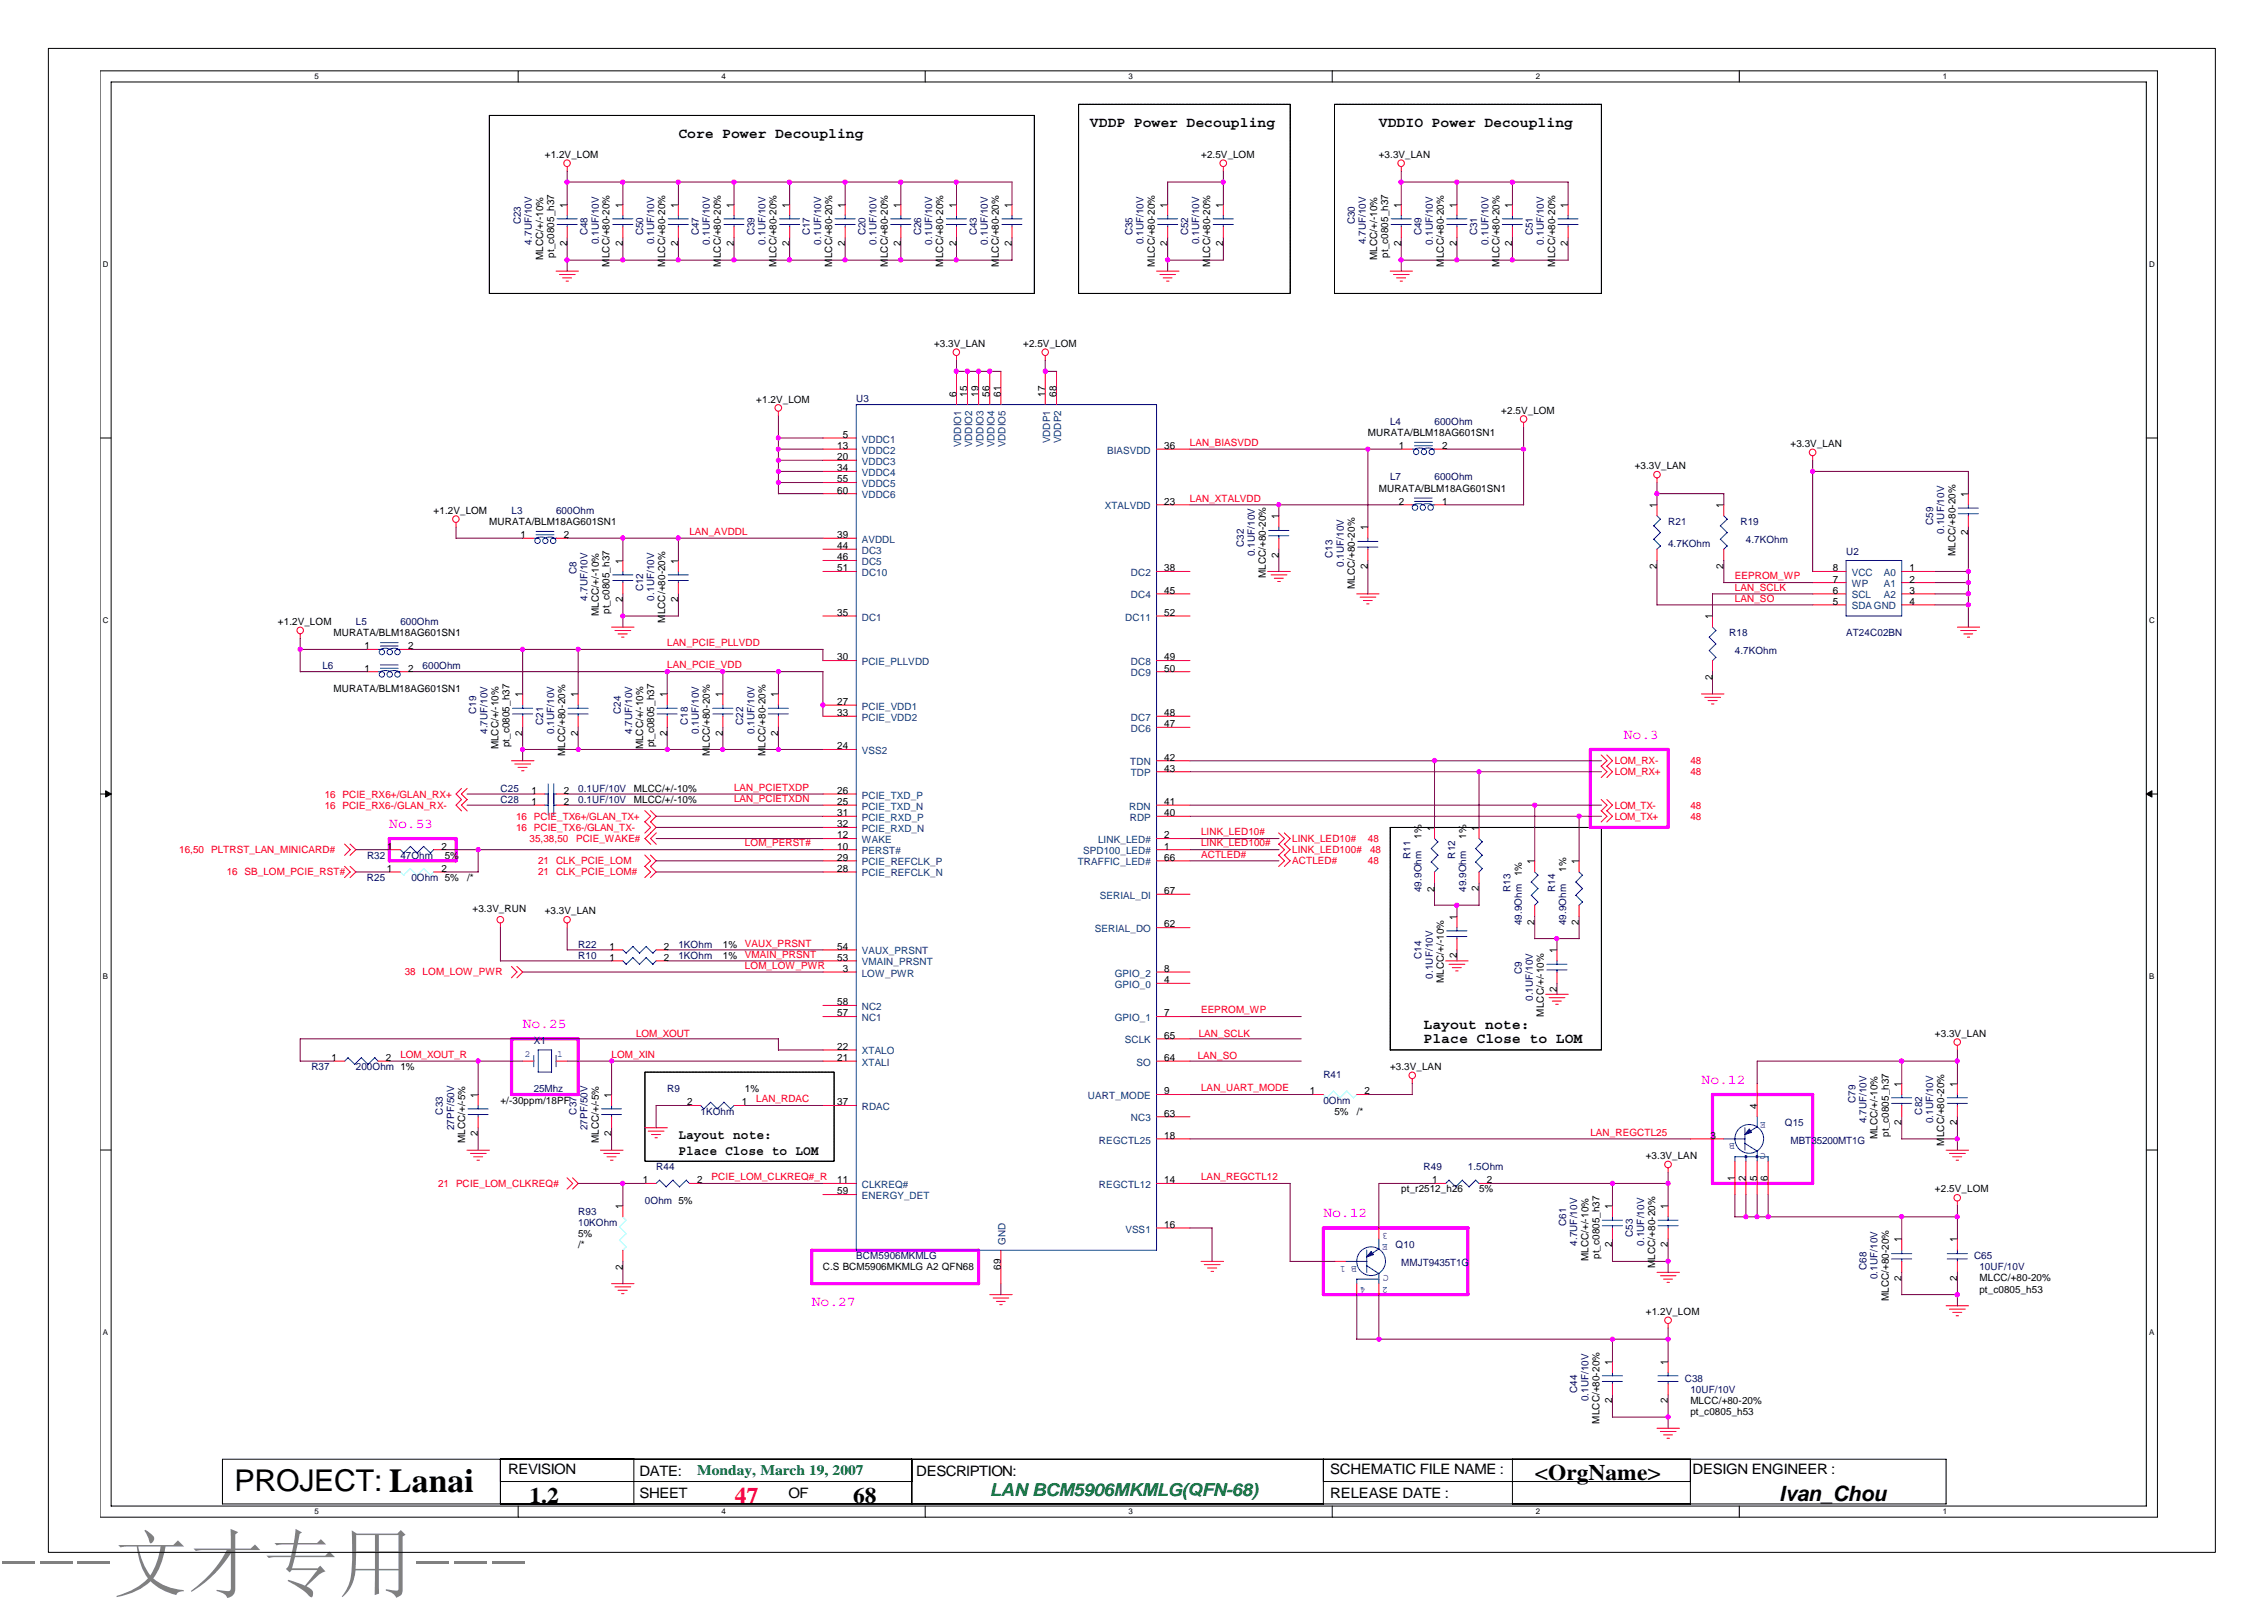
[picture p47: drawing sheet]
<svg xmlns="http://www.w3.org/2000/svg" width="297mm" height="210mm" viewBox="0 0 297 210" stroke-linecap="round" stroke-linejoin="round" font-family="sans-serif">
<defs><g id="words">
<text font-size="9.9" fill="#808080" x="0" y="208.6">---文才专用---</text>
<text font-size="3.9" x="30.8" y="195.5">PROJECT: Lanai</text>
<g font-size="2.9">
<text x="69.5" y="197.1">1.2</text>
<text x="111.9" y="197.1">68</text>
<text x="201.4" y="194.1">&lt;OrgName&gt;</text>
</g>
<text font-size="2.9" fill="#f00" x="96.4" y="197.1">47</text>
<text font-size="2.8" x="233.4" y="196.9">Ivan_Chou</text>
<text font-size="2.3" fill="#008000" x="129.9" y="196.2">LAN BCM5906MKMLG(QFN-68)</text>
<g font-size="1.9">
<text x="143" y="16.7">VDDP Power Decoupling</text>
<text x="180.9" y="16.7">VDDIO Power Decoupling</text>
<text x="89" y="18.2">Core Power Decoupling</text>
<text x="186.8" y="134.9">Layout note:</text>
<text x="186.8" y="136.8">Place Close to LOM</text>
<text x="66.7" y="193.4">REVISION</text>
<text x="83.9" y="196.4">SHEET</text>
<text x="83.9" y="193.5">DATE:</text>
<text x="103.4" y="196.4">OF</text>
<text x="120.2" y="193.5">DESCRIPTION:</text>
<text x="174.5" y="193.4">SCHEMATIC FILE NAME :</text>
<text x="174.5" y="196.4">RELEASE DATE :</text>
<text x="222.1" y="193.4">DESIGN ENGINEER :</text>
</g>
<g font-size="1.9" fill="#f0f">
<text x="213" y="96.9">No.3</text>
<text x="51.1" y="108.6">No.53</text>
<text x="68.6" y="134.9">No.25</text>
<text x="223.2" y="142.1">No.12</text>
<text x="173.6" y="159.7">No.12</text>
<text x="106.5" y="171.3">No.27</text>
</g>
<text font-size="1.9" fill="#008000" x="91.5" y="193.4">Monday, March 19, 2007</text>
<g font-size="1.8">
<text x="89" y="149.4">Layout note:</text>
<text x="89" y="151.5">Place Close to LOM</text>
</g>
<g font-size="1.3">
<text x="71.5" y="20.7">+1.2V_LOM</text>
<text x="157.6" y="20.7">+2.5V_LOM</text>
<text x="180.9" y="20.7">+3.3V_LAN</text>
<text x="74.4" y="27.2" transform="rotate(-90 74.4 27.2)">1</text>
<text x="81.7" y="27.2" transform="rotate(-90 81.7 27.2)">1</text>
<text x="89" y="27.2" transform="rotate(-90 89 27.2)">1</text>
<text x="96.3" y="27.2" transform="rotate(-90 96.3 27.2)">1</text>
<text x="103.6" y="27.2" transform="rotate(-90 103.6 27.2)">1</text>
<text x="110.9" y="27.2" transform="rotate(-90 110.9 27.2)">1</text>
<text x="118.2" y="27.2" transform="rotate(-90 118.2 27.2)">1</text>
<text x="125.5" y="27.2" transform="rotate(-90 125.5 27.2)">1</text>
<text x="132.8" y="27.2" transform="rotate(-90 132.8 27.2)">1</text>
<text x="153.2" y="27.2" transform="rotate(-90 153.2 27.2)">1</text>
<text x="160.5" y="27.2" transform="rotate(-90 160.5 27.2)">1</text>
<text x="183.8" y="27.2" transform="rotate(-90 183.8 27.2)">1</text>
<text x="191.1" y="27.2" transform="rotate(-90 191.1 27.2)">1</text>
<text x="198.4" y="27.2" transform="rotate(-90 198.4 27.2)">1</text>
<text x="205.7" y="27.2" transform="rotate(-90 205.7 27.2)">1</text>
<text x="71.2" y="34.1" transform="rotate(-90 71.2 34.1)">MLCC/+/-10%</text>
<text x="72.7" y="33.8" transform="rotate(-90 72.7 33.8)">pt_c0805_h37</text>
<text x="74.4" y="32.3" transform="rotate(-90 74.4 32.3)">2</text>
<text x="80" y="35" transform="rotate(-90 80 35)">MLCC/+80-20%</text>
<text x="81.7" y="32.3" transform="rotate(-90 81.7 32.3)">2</text>
<text x="87.3" y="35" transform="rotate(-90 87.3 35)">MLCC/+80-20%</text>
<text x="89" y="32.3" transform="rotate(-90 89 32.3)">2</text>
<text x="94.6" y="35" transform="rotate(-90 94.6 35)">MLCC/+80-20%</text>
<text x="96.3" y="32.3" transform="rotate(-90 96.3 32.3)">2</text>
<text x="101.9" y="35" transform="rotate(-90 101.9 35)">MLCC/+80-20%</text>
<text x="103.6" y="32.3" transform="rotate(-90 103.6 32.3)">2</text>
<text x="109.2" y="35" transform="rotate(-90 109.2 35)">MLCC/+80-20%</text>
<text x="110.9" y="32.3" transform="rotate(-90 110.9 32.3)">2</text>
<text x="116.5" y="35" transform="rotate(-90 116.5 35)">MLCC/+80-20%</text>
<text x="118.2" y="32.3" transform="rotate(-90 118.2 32.3)">2</text>
<text x="123.8" y="35" transform="rotate(-90 123.8 35)">MLCC/+80-20%</text>
<text x="125.5" y="32.3" transform="rotate(-90 125.5 32.3)">2</text>
<text x="131.1" y="35" transform="rotate(-90 131.1 35)">MLCC/+80-20%</text>
<text x="132.8" y="32.3" transform="rotate(-90 132.8 32.3)">2</text>
<text x="151.5" y="35" transform="rotate(-90 151.5 35)">MLCC/+80-20%</text>
<text x="153.2" y="32.3" transform="rotate(-90 153.2 32.3)">2</text>
<text x="158.8" y="35" transform="rotate(-90 158.8 35)">MLCC/+80-20%</text>
<text x="160.5" y="32.3" transform="rotate(-90 160.5 32.3)">2</text>
<text x="180.7" y="34.1" transform="rotate(-90 180.7 34.1)">MLCC/+/-10%</text>
<text x="182.1" y="33.8" transform="rotate(-90 182.1 33.8)">pt_c0805_h37</text>
<text x="183.8" y="32.3" transform="rotate(-90 183.8 32.3)">2</text>
<text x="189.4" y="35" transform="rotate(-90 189.4 35)">MLCC/+80-20%</text>
<text x="191.1" y="32.3" transform="rotate(-90 191.1 32.3)">2</text>
<text x="196.7" y="35" transform="rotate(-90 196.7 35)">MLCC/+80-20%</text>
<text x="198.4" y="32.3" transform="rotate(-90 198.4 32.3)">2</text>
<text x="204" y="35" transform="rotate(-90 204 35)">MLCC/+80-20%</text>
<text x="205.7" y="32.3" transform="rotate(-90 205.7 32.3)">2</text>
<text x="122.6" y="45.5">+3.3V_LAN</text>
<text x="134.2" y="45.5">+2.5V_LOM</text>
<text x="99.2" y="52.8">+1.2V_LOM</text>
<text x="125.5" y="52" transform="rotate(-90 125.5 52)">6</text>
<text x="126.9" y="52" transform="rotate(-90 126.9 52)">15</text>
<text x="128.4" y="52" transform="rotate(-90 128.4 52)">19</text>
<text x="129.8" y="52" transform="rotate(-90 129.8 52)">56</text>
<text x="131.3" y="52" transform="rotate(-90 131.3 52)">61</text>
<text x="137.1" y="52" transform="rotate(-90 137.1 52)">17</text>
<text x="138.6" y="52" transform="rotate(-90 138.6 52)">68</text>
<text x="109.9" y="58.9">13</text>
<text x="110.6" y="57.4">5</text>
<text x="152.8" y="58.9">36</text>
<text x="179.5" y="57.2">MURATA/BLM18AG601SN1</text>
<text x="183.5" y="58.9">1</text>
<text x="189.2" y="58.9">2</text>
<text x="197" y="54.3">+2.5V_LOM</text>
<text x="234.9" y="58.6">+3.3V_LAN</text>
<text x="109.9" y="60.3">20</text>
<text x="109.9" y="61.8">34</text>
<text x="109.9" y="63.3">55</text>
<text x="109.9" y="64.7">60</text>
<text x="180.9" y="64.5">MURATA/BLM18AG601SN1</text>
<text x="214.5" y="61.5">+3.3V_LAN</text>
<text x="258.2" y="65.2" transform="rotate(-90 258.2 65.2)">1</text>
<text x="56.9" y="67.4">+1.2V_LOM</text>
<text x="64.2" y="68.8">MURATA/BLM18AG601SN1</text>
<text x="68.3" y="70.6">1</text>
<text x="74" y="70.6">2</text>
<text x="109.9" y="70.6">39</text>
<text x="152.8" y="66.2">23</text>
<text x="167.8" y="68.1" transform="rotate(-90 167.8 68.1)">1</text>
<text x="179.4" y="69.6" transform="rotate(-90 179.4 69.6)">1</text>
<text x="183.5" y="66.2">2</text>
<text x="189.2" y="66.2">1</text>
<text x="217.4" y="66.6" transform="rotate(-90 217.4 66.6)">1</text>
<text x="226.1" y="66.6" transform="rotate(-90 226.1 66.6)">1</text>
<text x="258.2" y="70.2" transform="rotate(-90 258.2 70.2)">2</text>
<text x="81.7" y="73.9" transform="rotate(-90 81.7 73.9)">1</text>
<text x="89" y="73.9" transform="rotate(-90 89 73.9)">1</text>
<text x="109.9" y="72">44</text>
<text x="109.9" y="73.5">46</text>
<text x="109.9" y="74.9">51</text>
<text x="152.8" y="74.9">38</text>
<text x="152.8" y="77.9">45</text>
<text x="166.1" y="75.8" transform="rotate(-90 166.1 75.8)">MLCC/+80-20%</text>
<text x="167.8" y="73.1" transform="rotate(-90 167.8 73.1)">2</text>
<text x="177.8" y="77.3" transform="rotate(-90 177.8 77.3)">MLCC/+80-20%</text>
<text x="179.4" y="74.6" transform="rotate(-90 179.4 74.6)">2</text>
<text x="217.4" y="74.6" transform="rotate(-90 217.4 74.6)">2</text>
<text x="226.1" y="74.6" transform="rotate(-90 226.1 74.6)">2</text>
<text x="240.4" y="74.9">8</text>
<text x="240.4" y="76.4">7</text>
<text x="240.4" y="77.9">6</text>
<text x="250.5" y="74.9">1</text>
<text x="250.5" y="76.4">2</text>
<text x="250.5" y="77.9">3</text>
<text x="256.6" y="72.9" transform="rotate(-90 256.6 72.9)">MLCC/+80-20%</text>
<text x="36.5" y="82">+1.2V_LOM</text>
<text x="43.8" y="83.4">MURATA/BLM18AG601SN1</text>
<text x="78.5" y="80.8" transform="rotate(-90 78.5 80.8)">MLCC/+/-10%</text>
<text x="80" y="80.5" transform="rotate(-90 80 80.5)">pt_c0805_h37</text>
<text x="81.7" y="79" transform="rotate(-90 81.7 79)">2</text>
<text x="87.3" y="81.7" transform="rotate(-90 87.3 81.7)">MLCC/+80-20%</text>
<text x="89" y="79" transform="rotate(-90 89 79)">2</text>
<text x="109.9" y="80.8">35</text>
<text x="152.8" y="80.8">52</text>
<text x="224.7" y="81.2" transform="rotate(-90 224.7 81.2)">1</text>
<text x="240.4" y="79.3">5</text>
<text x="250.5" y="79.3">4</text>
<text x="47.8" y="88.1">1</text>
<text x="47.8" y="85.2">1</text>
<text x="53.5" y="88.1">2</text>
<text x="53.5" y="85.2">2</text>
<text x="109.9" y="86.6">30</text>
<text x="152.8" y="86.6">49</text>
<text x="152.8" y="88.1">50</text>
<text x="224.7" y="89.2" transform="rotate(-90 224.7 89.2)">2</text>
<text x="43.8" y="90.7">MURATA/BLM18AG601SN1</text>
<text x="68.6" y="91.5" transform="rotate(-90 68.6 91.5)">1</text>
<text x="75.8" y="91.5" transform="rotate(-90 75.8 91.5)">1</text>
<text x="87.5" y="91.5" transform="rotate(-90 87.5 91.5)">1</text>
<text x="94.8" y="91.5" transform="rotate(-90 94.8 91.5)">1</text>
<text x="102.1" y="91.5" transform="rotate(-90 102.1 91.5)">1</text>
<text x="109.9" y="92.5">27</text>
<text x="109.9" y="93.9">33</text>
<text x="152.8" y="95.4">47</text>
<text x="152.8" y="93.9">48</text>
<text x="65.4" y="98.3" transform="rotate(-90 65.4 98.3)">MLCC/+/-10%</text>
<text x="66.9" y="98" transform="rotate(-90 66.9 98)">pt_c0805_h37</text>
<text x="68.6" y="96.5" transform="rotate(-90 68.6 96.5)">2</text>
<text x="74.2" y="99.2" transform="rotate(-90 74.2 99.2)">MLCC/+80-20%</text>
<text x="75.8" y="96.5" transform="rotate(-90 75.8 96.5)">2</text>
<text x="84.4" y="98.3" transform="rotate(-90 84.4 98.3)">MLCC/+/-10%</text>
<text x="85.8" y="98" transform="rotate(-90 85.8 98)">pt_c0805_h37</text>
<text x="87.5" y="96.5" transform="rotate(-90 87.5 96.5)">2</text>
<text x="93.1" y="99.2" transform="rotate(-90 93.1 99.2)">MLCC/+80-20%</text>
<text x="94.8" y="96.5" transform="rotate(-90 94.8 96.5)">2</text>
<text x="100.4" y="99.2" transform="rotate(-90 100.4 99.2)">MLCC/+80-20%</text>
<text x="102.1" y="96.5" transform="rotate(-90 102.1 96.5)">2</text>
<text x="109.9" y="98.3">24</text>
<text x="152.8" y="99.8">42</text>
<text x="152.8" y="101.2">43</text>
<text x="69.7" y="104.1">1</text>
<text x="69.7" y="105.6">1</text>
<text x="74" y="104.1">2</text>
<text x="74" y="105.6">2</text>
<text x="83.2" y="103.9">MLCC/+/-10%</text>
<text x="83.2" y="105.3">MLCC/+/-10%</text>
<text x="109.9" y="105.6">25</text>
<text x="109.9" y="104.1">26</text>
<text x="109.9" y="107.1">31</text>
<text x="152.8" y="107.1">40</text>
<text x="152.8" y="105.6">41</text>
<text x="50.8" y="111.4">1</text>
<text x="57.9" y="111.4">2</text>
<text x="58.4" y="112.6">5%</text>
<text x="109.9" y="112.9">29</text>
<text x="109.9" y="108.5">32</text>
<text x="109.9" y="111.4">10</text>
<text x="109.9" y="110">12</text>
<text x="152.8" y="111.4">1</text>
<text x="152.8" y="110">2</text>
<text x="152.8" y="112.9">66</text>
<text x="186.5" y="110" transform="rotate(-90 186.5 110)">1%</text>
<text x="188.2" y="109" transform="rotate(-90 188.2 109)">1</text>
<text x="192.4" y="110" transform="rotate(-90 192.4 110)">1%</text>
<text x="194" y="109" transform="rotate(-90 194 109)">1</text>
<text x="201.3" y="113.3" transform="rotate(-90 201.3 113.3)">1</text>
<text x="207.2" y="113.3" transform="rotate(-90 207.2 113.3)">1</text>
<text x="50.8" y="114.4">1</text>
<text x="57.9" y="114.4">2</text>
<text x="61.3" y="115.6">/*</text>
<text x="62" y="119.6">+3.3V_RUN</text>
<text x="71.5" y="119.9">+3.3V_LAN</text>
<text x="109.9" y="114.3">28</text>
<text x="152.8" y="117.3">67</text>
<text x="188.2" y="116.9" transform="rotate(-90 188.2 116.9)">2</text>
<text x="194" y="116.9" transform="rotate(-90 194 116.9)">2</text>
<text x="199.7" y="115" transform="rotate(-90 199.7 115)">1%</text>
<text x="205.5" y="114.4" transform="rotate(-90 205.5 114.4)">1%</text>
<text x="80" y="124.6">1</text>
<text x="87.1" y="124.6">2</text>
<text x="94.8" y="124.3">1%</text>
<text x="94.8" y="125.8">1%</text>
<text x="109.9" y="124.6">54</text>
<text x="152.8" y="121.6">62</text>
<text x="191.1" y="125.7" transform="rotate(-90 191.1 125.7)">2</text>
<text x="191.1" y="120.6" transform="rotate(-90 191.1 120.6)">1</text>
<text x="201.3" y="121.3" transform="rotate(-90 201.3 121.3)">2</text>
<text x="204.3" y="125" transform="rotate(-90 204.3 125)">1</text>
<text x="207.2" y="121.3" transform="rotate(-90 207.2 121.3)">2</text>
<text x="80" y="126">1</text>
<text x="87.1" y="126">2</text>
<text x="109.9" y="126">53</text>
<text x="109.9" y="131.8">58</text>
<text x="110.6" y="127.5">3</text>
<text x="152.8" y="128.9">4</text>
<text x="152.8" y="127.5">8</text>
<text x="189.4" y="129" transform="rotate(-90 189.4 129)">MLCC/+/-10%</text>
<text x="204.3" y="130" transform="rotate(-90 204.3 130)">2</text>
<text x="109.9" y="137.7">22</text>
<text x="109.9" y="133.3">57</text>
<text x="152.8" y="133.3">7</text>
<text x="152.8" y="136.2">65</text>
<text x="202.6" y="133.3" transform="rotate(-90 202.6 133.3)">MLCC/+/-10%</text>
<text x="253.9" y="136">+3.3V_LAN</text>
<text x="43.5" y="139.2">1</text>
<text x="50.6" y="139.2">2</text>
<text x="62.7" y="144" transform="rotate(-90 62.7 144)">1</text>
<text x="80.2" y="144" transform="rotate(-90 80.2 144)">1</text>
<text x="97.7" y="143.3">1%</text>
<text x="109.9" y="139.1">21</text>
<text x="152.8" y="143.5">9</text>
<text x="152.8" y="139.2">64</text>
<text x="171.9" y="143.5">1</text>
<text x="179" y="143.5">2</text>
<text x="182.4" y="140.4">+3.3V_LAN</text>
<text x="249.5" y="142.5" transform="rotate(-90 249.5 142.5)">1</text>
<text x="256.8" y="142.5" transform="rotate(-90 256.8 142.5)">1</text>
<text x="61" y="150" transform="rotate(-90 61 150)">MLCC/+/-5%</text>
<text x="62.7" y="149" transform="rotate(-90 62.7 149)">2</text>
<text x="65.7" y="144.7">+/-30ppm/18PF</text>
<text x="78.5" y="150" transform="rotate(-90 78.5 150)">MLCC/+/-5%</text>
<text x="80.2" y="149" transform="rotate(-90 80.2 149)">2</text>
<text x="90.2" y="145">2</text>
<text x="97.3" y="145">1</text>
<text x="109.9" y="145">37</text>
<text x="152.8" y="149.4">18</text>
<text x="152.8" y="146.5">63</text>
<text x="175.1" y="146.2">5%</text>
<text x="178" y="146.2">/*</text>
<text x="224.4" y="149.4">3</text>
<text x="230.5" y="145.4" transform="rotate(-90 230.5 145.4)">4</text>
<text x="246.3" y="149.4" transform="rotate(-90 246.3 149.4)">MLCC/+/-10%</text>
<text x="247.8" y="149.1" transform="rotate(-90 247.8 149.1)">pt_c0805_h37</text>
<text x="249.5" y="147.6" transform="rotate(-90 249.5 147.6)">2</text>
<text x="256.8" y="147.6" transform="rotate(-90 256.8 147.6)">2</text>
<text x="84.3" y="155.2">1</text>
<text x="91.5" y="155.2">2</text>
<text x="109.9" y="155.2">11</text>
<text x="152.8" y="155.2">14</text>
<text x="187.9" y="155.2">1</text>
<text x="195.1" y="155.2">2</text>
<text x="215.9" y="152">+3.3V_LAN</text>
<text x="227.6" y="154.8" transform="rotate(-90 227.6 154.8)">1</text>
<text x="229.1" y="154.8" transform="rotate(-90 229.1 154.8)">2</text>
<text x="230.5" y="154.8" transform="rotate(-90 230.5 154.8)">5</text>
<text x="232" y="154.8" transform="rotate(-90 232 154.8)">6</text>
<text x="255.1" y="150.2" transform="rotate(-90 255.1 150.2)">MLCC/+80-20%</text>
<text x="81.7" y="158.6" transform="rotate(-90 81.7 158.6)">1</text>
<text x="109.9" y="156.7">59</text>
<text x="152.8" y="161">16</text>
<text x="183.9" y="156.4">pt_r2512_h26</text>
<text x="194.1" y="156.4">5%</text>
<text x="211.5" y="158.6" transform="rotate(-90 211.5 158.6)">1</text>
<text x="218.8" y="158.6" transform="rotate(-90 218.8 158.6)">1</text>
<text x="253.9" y="156.4">+2.5V_LOM</text>
<text x="75.9" y="162.2">5%</text>
<text x="75.9" y="163.7">/*</text>
<text x="81.7" y="166.5" transform="rotate(-90 81.7 166.5)">2</text>
<text x="108" y="166.6">C.S BCM5906MKMLG A2 QFN68</text>
<text x="131.3" y="166.5" transform="rotate(-90 131.3 166.5)">69</text>
<text x="208.4" y="165.4" transform="rotate(-90 208.4 165.4)">MLCC/+/-10%</text>
<text x="209.9" y="165.1" transform="rotate(-90 209.9 165.1)">pt_c0805_h37</text>
<text x="211.5" y="163.6" transform="rotate(-90 211.5 163.6)">2</text>
<text x="217.2" y="166.3" transform="rotate(-90 217.2 166.3)">MLCC/+80-20%</text>
<text x="218.8" y="163.6" transform="rotate(-90 218.8 163.6)">2</text>
<text x="249.5" y="168" transform="rotate(-90 249.5 168)">2</text>
<text x="249.5" y="162.9" transform="rotate(-90 249.5 162.9)">1</text>
<text x="256.8" y="168" transform="rotate(-90 256.8 168)">2</text>
<text x="256.8" y="162.9" transform="rotate(-90 256.8 162.9)">1</text>
<text x="215.9" y="172.5">+1.2V_LOM</text>
<text x="247.8" y="170.7" transform="rotate(-90 247.8 170.7)">MLCC/+80-20%</text>
<text x="259.7" y="169.5">pt_c0805_h53</text>
<text x="259.7" y="168.1">MLCC/+80-20%</text>
<text x="211.5" y="179" transform="rotate(-90 211.5 179)">1</text>
<text x="218.8" y="179" transform="rotate(-90 218.8 179)">1</text>
<text x="211.5" y="184" transform="rotate(-90 211.5 184)">2</text>
<text x="218.8" y="184" transform="rotate(-90 218.8 184)">2</text>
<text x="221.8" y="185.6">pt_c0805_h53</text>
<text x="221.8" y="184.1">MLCC/+80-20%</text>
<text x="209.9" y="186.7" transform="rotate(-90 209.9 186.7)">MLCC/+80-20%</text>
</g>
<g font-size="1.3" fill="#000080">
<text x="68.3" y="29.4" transform="rotate(-90 68.3 29.4)">C23</text>
<text x="177.8" y="29.4" transform="rotate(-90 177.8 29.4)">C30</text>
<text x="69.8" y="32.1" transform="rotate(-90 69.8 32.1)">4.7UF/10V</text>
<text x="77.1" y="30.9" transform="rotate(-90 77.1 30.9)">C48</text>
<text x="78.5" y="32.1" transform="rotate(-90 78.5 32.1)">0.1UF/10V</text>
<text x="84.4" y="30.9" transform="rotate(-90 84.4 30.9)">C50</text>
<text x="85.8" y="32.1" transform="rotate(-90 85.8 32.1)">0.1UF/10V</text>
<text x="91.7" y="30.9" transform="rotate(-90 91.7 30.9)">C47</text>
<text x="93.1" y="32.1" transform="rotate(-90 93.1 32.1)">0.1UF/10V</text>
<text x="99" y="30.9" transform="rotate(-90 99 30.9)">C39</text>
<text x="100.4" y="32.1" transform="rotate(-90 100.4 32.1)">0.1UF/10V</text>
<text x="106.3" y="30.9" transform="rotate(-90 106.3 30.9)">C17</text>
<text x="107.7" y="32.1" transform="rotate(-90 107.7 32.1)">0.1UF/10V</text>
<text x="113.6" y="30.9" transform="rotate(-90 113.6 30.9)">C20</text>
<text x="115" y="32.1" transform="rotate(-90 115 32.1)">0.1UF/10V</text>
<text x="120.9" y="30.9" transform="rotate(-90 120.9 30.9)">C26</text>
<text x="122.3" y="32.1" transform="rotate(-90 122.3 32.1)">0.1UF/10V</text>
<text x="128.1" y="30.9" transform="rotate(-90 128.1 30.9)">C43</text>
<text x="129.6" y="32.1" transform="rotate(-90 129.6 32.1)">0.1UF/10V</text>
<text x="148.6" y="30.9" transform="rotate(-90 148.6 30.9)">C35</text>
<text x="150" y="32.1" transform="rotate(-90 150 32.1)">0.1UF/10V</text>
<text x="155.9" y="30.9" transform="rotate(-90 155.9 30.9)">C52</text>
<text x="157.3" y="32.1" transform="rotate(-90 157.3 32.1)">0.1UF/10V</text>
<text x="179.2" y="32.1" transform="rotate(-90 179.2 32.1)">4.7UF/10V</text>
<text x="186.5" y="30.9" transform="rotate(-90 186.5 30.9)">C49</text>
<text x="188" y="32.1" transform="rotate(-90 188 32.1)">0.1UF/10V</text>
<text x="193.8" y="30.9" transform="rotate(-90 193.8 30.9)">C31</text>
<text x="195.3" y="32.1" transform="rotate(-90 195.3 32.1)">0.1UF/10V</text>
<text x="201.1" y="30.9" transform="rotate(-90 201.1 30.9)">C51</text>
<text x="202.6" y="32.1" transform="rotate(-90 202.6 32.1)">0.1UF/10V</text>
<text x="112.3" y="52.8">U3</text>
<text x="182.4" y="55.7">L4</text>
<text x="188.2" y="55.7">600Ohm</text>
<text x="182.4" y="63">L7</text>
<text x="188.2" y="63">600Ohm</text>
<text x="67.1" y="67.4">L3</text>
<text x="73" y="67.4">600Ohm</text>
<text x="163.2" y="71.8" transform="rotate(-90 163.2 71.8)">C32</text>
<text x="218.9" y="68.8">R21</text>
<text x="218.9" y="71.8">4.7KOhm</text>
<text x="228.3" y="68.8">R19</text>
<text x="229.1" y="71.2">4.7KOhm</text>
<text x="253.6" y="68.8" transform="rotate(-90 253.6 68.8)">C59</text>
<text x="255.1" y="70" transform="rotate(-90 255.1 70)">0.1UF/10V</text>
<text x="75.6" y="75.3" transform="rotate(-90 75.6 75.3)">C8</text>
<text x="84.4" y="77.6" transform="rotate(-90 84.4 77.6)">C12</text>
<text x="164.6" y="72.9" transform="rotate(-90 164.6 72.9)">0.1UF/10V</text>
<text x="174.8" y="73.2" transform="rotate(-90 174.8 73.2)">C13</text>
<text x="176.3" y="74.4" transform="rotate(-90 176.3 74.4)">0.1UF/10V</text>
<text x="242.2" y="72.8">U2</text>
<text x="46.7" y="82">L5</text>
<text x="52.5" y="82">600Ohm</text>
<text x="77.1" y="78.8" transform="rotate(-90 77.1 78.8)">4.7UF/10V</text>
<text x="85.8" y="78.8" transform="rotate(-90 85.8 78.8)">0.1UF/10V</text>
<text x="226.9" y="83.4">R18</text>
<text x="242.2" y="83.4">AT24C02BN</text>
<text x="42.3" y="87.8">L6</text>
<text x="55.5" y="87.8">600Ohm</text>
<text x="227.6" y="85.8">4.7KOhm</text>
<text x="62.5" y="93.6" transform="rotate(-90 62.5 93.6)">C19</text>
<text x="71.2" y="95.1" transform="rotate(-90 71.2 95.1)">C21</text>
<text x="81.5" y="93.6" transform="rotate(-90 81.5 93.6)">C24</text>
<text x="90.2" y="95.1" transform="rotate(-90 90.2 95.1)">C18</text>
<text x="97.5" y="95.1" transform="rotate(-90 97.5 95.1)">C22</text>
<text x="64" y="96.3" transform="rotate(-90 64 96.3)">4.7UF/10V</text>
<text x="72.7" y="96.3" transform="rotate(-90 72.7 96.3)">0.1UF/10V</text>
<text x="82.9" y="96.3" transform="rotate(-90 82.9 96.3)">4.7UF/10V</text>
<text x="91.7" y="96.3" transform="rotate(-90 91.7 96.3)">0.1UF/10V</text>
<text x="99" y="96.3" transform="rotate(-90 99 96.3)">0.1UF/10V</text>
<text x="65.7" y="103.9">C25</text>
<text x="65.7" y="105.3">C28</text>
<text x="75.9" y="103.9">0.1UF/10V</text>
<text x="75.9" y="105.3">0.1UF/10V</text>
<text x="48.2" y="112.6">R32</text>
<text x="52.5" y="112.6">47Ohm</text>
<text x="185.1" y="112.6" transform="rotate(-90 185.1 112.6)">R11</text>
<text x="190.9" y="112.6" transform="rotate(-90 190.9 112.6)">R12</text>
<text x="48.2" y="115.6">R25</text>
<text x="54" y="115.6">0Ohm 5%</text>
<text x="186.5" y="117" transform="rotate(-90 186.5 117)">49.9Ohm</text>
<text x="192.4" y="117" transform="rotate(-90 192.4 117)">49.9Ohm</text>
<text x="198.2" y="117" transform="rotate(-90 198.2 117)">R13</text>
<text x="204" y="117" transform="rotate(-90 204 117)">R14</text>
<text x="75.9" y="124.3">R22</text>
<text x="75.9" y="125.8">R10</text>
<text x="89" y="125.8">1KOhm</text>
<text x="89" y="124.3">1KOhm</text>
<text x="186.5" y="125.7" transform="rotate(-90 186.5 125.7)">C14</text>
<text x="199.7" y="121.3" transform="rotate(-90 199.7 121.3)">49.9Ohm</text>
<text x="205.5" y="121.3" transform="rotate(-90 205.5 121.3)">49.9Ohm</text>
<text x="188" y="128.4" transform="rotate(-90 188 128.4)">0.1UF/10V</text>
<text x="199.7" y="127.8" transform="rotate(-90 199.7 127.8)">C9</text>
<text x="201.1" y="131.3" transform="rotate(-90 201.1 131.3)">0.1UF/10V</text>
<text x="70" y="137">X1</text>
<text x="40.8" y="140.4">R37</text>
<text x="46.7" y="140.4">200Ohm 1%</text>
<text x="70" y="143.3">25Mhz</text>
<text x="87.5" y="143.3">R9</text>
<text x="173.6" y="141.4">R41</text>
<text x="58.1" y="146.2" transform="rotate(-90 58.1 146.2)">C33</text>
<text x="59.6" y="148.2" transform="rotate(-90 59.6 148.2)">27PF/50V</text>
<text x="75.6" y="146.2" transform="rotate(-90 75.6 146.2)">C37</text>
<text x="77.1" y="148.2" transform="rotate(-90 77.1 148.2)">27PF/50V</text>
<text x="91.9" y="146.2">1KOhm</text>
<text x="173.6" y="144.7">0Ohm</text>
<text x="234.2" y="147.6">Q15</text>
<text x="234.9" y="150">MBT35200MT1G</text>
<text x="243.4" y="144.7" transform="rotate(-90 243.4 144.7)">C79</text>
<text x="244.9" y="147.3" transform="rotate(-90 244.9 147.3)">4.7UF/10V</text>
<text x="252.2" y="146.2" transform="rotate(-90 252.2 146.2)">C82</text>
<text x="253.6" y="147.3" transform="rotate(-90 253.6 147.3)">0.1UF/10V</text>
<text x="86.1" y="153.5">R44</text>
<text x="186.8" y="153.5">R49</text>
<text x="192.6" y="153.5">1.5Ohm</text>
<text x="75.9" y="159.3">R93</text>
<text x="75.9" y="160.8">10KOhm</text>
<text x="84.6" y="157.9">0Ohm 5%</text>
<text x="205.5" y="160.8" transform="rotate(-90 205.5 160.8)">C61</text>
<text x="112.3" y="165.1">BCM5906MKMLG</text>
<text x="183.1" y="163.7">Q10</text>
<text x="183.9" y="166">MMJT9435T1G</text>
<text x="206.9" y="163.4" transform="rotate(-90 206.9 163.4)">4.7UF/10V</text>
<text x="214.2" y="162.2" transform="rotate(-90 214.2 162.2)">C53</text>
<text x="215.7" y="163.4" transform="rotate(-90 215.7 163.4)">0.1UF/10V</text>
<text x="244.9" y="166.6" transform="rotate(-90 244.9 166.6)">C68</text>
<text x="246.3" y="167.8" transform="rotate(-90 246.3 167.8)">0.1UF/10V</text>
<text x="259" y="165.1">C65</text>
<text x="259.7" y="166.6">10UF/10V</text>
<text x="206.9" y="182.6" transform="rotate(-90 206.9 182.6)">C44</text>
<text x="208.4" y="183.8" transform="rotate(-90 208.4 183.8)">0.1UF/10V</text>
<text x="221" y="181.2">C38</text>
<text x="221.8" y="182.6">10UF/10V</text>
</g>
<g font-size="1.3" fill="#004080">
<text x="113.1" y="58">VDDC1</text>
<text x="113.1" y="59.5">VDDC2</text>
<text x="126.1" y="58.7" transform="rotate(-90 126.1 58.7)">VDDIO1</text>
<text x="127.5" y="58.7" transform="rotate(-90 127.5 58.7)">VDDIO2</text>
<text x="129" y="58.7" transform="rotate(-90 129 58.7)">VDDIO3</text>
<text x="130.5" y="58.7" transform="rotate(-90 130.5 58.7)">VDDIO4</text>
<text x="131.9" y="58.7" transform="rotate(-90 131.9 58.7)">VDDIO5</text>
<text x="137.8" y="58.2" transform="rotate(-90 137.8 58.2)">VDDP1</text>
<text x="139.2" y="58.2" transform="rotate(-90 139.2 58.2)">VDDP2</text>
<text x="145.3" y="59.5">BIASVDD</text>
<text x="113.1" y="61">VDDC3</text>
<text x="113.1" y="62.4">VDDC4</text>
<text x="113.1" y="63.9">VDDC5</text>
<text x="113.1" y="65.3">VDDC6</text>
<text x="113.1" y="71.2">AVDDL</text>
<text x="144.9" y="66.8">XTALVDD</text>
<text x="113.1" y="72.6">DC3</text>
<text x="113.1" y="74.1">DC5</text>
<text x="113.1" y="75.5">DC10</text>
<text x="148.4" y="75.5">DC2</text>
<text x="242.9" y="75.5">VCC</text>
<text x="242.9" y="77">WP</text>
<text x="247.2" y="75.5">A0</text>
<text x="247.2" y="77">A1</text>
<text x="113.1" y="81.4">DC1</text>
<text x="147.6" y="81.4">DC11</text>
<text x="148.4" y="78.5">DC4</text>
<text x="242.9" y="78.5">SCL</text>
<text x="242.9" y="79.9">SDA GND</text>
<text x="247.2" y="78.5">A2</text>
<text x="113.1" y="87.2">PCIE_PLLVDD</text>
<text x="148.4" y="87.2">DC8</text>
<text x="148.4" y="88.7">DC9</text>
<text x="113.1" y="93.1">PCIE_VDD1</text>
<text x="113.1" y="94.5">PCIE_VDD2</text>
<text x="148.4" y="96">DC6</text>
<text x="148.4" y="94.5">DC7</text>
<text x="113.1" y="98.9">VSS2</text>
<text x="148.3" y="100.4">TDN</text>
<text x="148.4" y="101.8">TDP</text>
<text x="113.1" y="106.2">PCIE_TXD_N</text>
<text x="113.1" y="104.7">PCIE_TXD_P</text>
<text x="113.1" y="107.7">PCIE_RXD_P</text>
<text x="148.2" y="106.2">RDN</text>
<text x="148.2" y="107.7">RDP</text>
<text x="113.1" y="113.5">PCIE_REFCLK_P</text>
<text x="113.1" y="109.1">PCIE_RXD_N</text>
<text x="113.1" y="112">PERST#</text>
<text x="113.1" y="110.6">WAKE</text>
<text x="141.4" y="113.5">TRAFFIC_LED#</text>
<text x="142.1" y="112">SPD100_LED#</text>
<text x="144.1" y="110.6">LINK_LED#</text>
<text x="113.1" y="115">PCIE_REFCLK_N</text>
<text x="144.3" y="117.9">SERIAL_DI</text>
<text x="113.1" y="125.2">VAUX_PRSNT</text>
<text x="143.7" y="122.3">SERIAL_DO</text>
<text x="113.1" y="128.1">LOW_PWR</text>
<text x="113.1" y="126.6">VMAIN_PRSNT</text>
<text x="146.3" y="129.6">GPIO_0</text>
<text x="146.3" y="128.1">GPIO_2</text>
<text x="113.1" y="133.9">NC1</text>
<text x="113.1" y="132.5">NC2</text>
<text x="146.3" y="133.9">GPIO_1</text>
<text x="147.6" y="136.8">SCLK</text>
<text x="113.1" y="139.8">XTALI</text>
<text x="113.1" y="138.3">XTALO</text>
<text x="149.1" y="139.8">SO</text>
<text x="113.1" y="145.6">RDAC</text>
<text x="142.7" y="144.1">UART_MODE</text>
<text x="144.2" y="150">REGCTL25</text>
<text x="148.4" y="147.1">NC3</text>
<text x="113.1" y="155.8">CLKREQ#</text>
<text x="144.2" y="155.8">REGCTL12</text>
<text x="113.1" y="157.3">ENERGY_DET</text>
<text x="147.7" y="161.6">VSS1</text>
<text x="131.9" y="163.2" transform="rotate(-90 131.9 163.2)">GND</text>
</g>
<g font-size="1.3" fill="#f00">
<text x="156.1" y="58.5">LAN_BIASVDD</text>
<text x="156.1" y="65.8">LAN_XTALVDD</text>
<text x="90.5" y="70.1">LAN_AVDDL</text>
<text x="227.6" y="76">EEPROM_WP</text>
<text x="227.6" y="77.4">LAN_SCLK</text>
<text x="227.6" y="78.9">LAN_SO</text>
<text x="87.5" y="87.7">LAN_PCIE_VDD</text>
<text x="87.5" y="84.7">LAN_PCIE_PLLVDD</text>
<text x="211.9" y="100.2">LOM_RX-</text>
<text x="211.9" y="101.7">LOM_RX+</text>
<text x="221.8" y="100.2">48</text>
<text x="221.8" y="101.7">48</text>
<text x="42.6" y="104.6">16 PCIE_RX6+/GLAN_RX+</text>
<text x="42.6" y="106">16 PCIE_RX6-/GLAN_RX-</text>
<text x="67.7" y="107.5">16 PCIE_TX6+/GLAN_TX+</text>
<text x="96.3" y="105.2">LAN_PCIETXDN</text>
<text x="96.3" y="103.7">LAN_PCIETXDP</text>
<text x="211.9" y="107.5">LOM_TX+</text>
<text x="211.9" y="106">LOM_TX-</text>
<text x="221.8" y="107.5">48</text>
<text x="221.8" y="106">48</text>
<text x="23.5" y="111.9">16,50</text>
<text x="27.7" y="111.9">PLTRST_LAN_MINICARD#</text>
<text x="67.7" y="109">16 PCIE_TX6-/GLAN_TX-</text>
<text x="69.5" y="110.4">35,38,50</text>
<text x="70.6" y="113.4">21 CLK_PCIE_LOM</text>
<text x="75.6" y="110.4">PCIE_WAKE#</text>
<text x="97.7" y="111">LOM_PERST#</text>
<text x="157.6" y="109.6">LINK_LED10#</text>
<text x="157.6" y="111">LINK_LED100#</text>
<text x="157.6" y="112.5">ACTLED#</text>
<text x="169.5" y="110.4">LINK_LED10#</text>
<text x="169.5" y="113.4">ACTLED#</text>
<text x="169.5" y="111.9">LINK_LED100#</text>
<text x="179.5" y="110.4">48</text>
<text x="179.5" y="113.4">48</text>
<text x="179.8" y="111.9">48</text>
<text x="29.8" y="114.8">16 SB_LOM_PCIE_RST#</text>
<text x="70.6" y="114.8">21 CLK_PCIE_LOM#</text>
<text x="97.7" y="124.1">VAUX_PRSNT</text>
<text x="97.7" y="125.6">VMAIN_PRSNT</text>
<text x="53.1" y="127.9">38 LOM_LOW_PWR</text>
<text x="97.7" y="127.1">LOM_LOW_PWR</text>
<text x="83.5" y="136">LOM_XOUT</text>
<text x="157.3" y="136">LAN_SCLK</text>
<text x="157.6" y="132.9">EEPROM_WP</text>
<text x="52.5" y="138.7">LOM_XOUT_R</text>
<text x="80.2" y="138.7">LOM_XIN</text>
<text x="157.1" y="138.9">LAN_SO</text>
<text x="157.6" y="143.1">LAN_UART_MODE</text>
<text x="99.2" y="144.6">LAN_RDAC</text>
<text x="208.7" y="149">LAN_REGCTL25</text>
<text x="57.5" y="155.7">21 PCIE_LOM_CLKREQ#</text>
<text x="93.4" y="154.8">PCIE_LOM_CLKREQ#_R</text>
<text x="157.6" y="154.8">LAN_REGCTL12</text>
</g>
<g font-size="1.3" fill="#00f">
<text x="68.9" y="138.6">2</text>
<text x="73.1" y="138.6">1</text>
<text x="227.6" y="149.9" transform="rotate(180 227.6 149.9)">B</text>
<text x="231.7" y="147.1" transform="rotate(180 231.7 147.1)">E</text>
<text x="231.7" y="151.2" transform="rotate(180 231.7 151.2)">C</text>
<text x="182.1" y="161.7" transform="rotate(180 182.1 161.7)">3</text>
<text x="178" y="166.1" transform="rotate(180 178 166.1)">B 1</text>
<text x="182.1" y="163.2" transform="rotate(180 182.1 163.2)">E</text>
<text x="182.2" y="167.3" transform="rotate(180 182.2 167.3)">C</text>
<text x="179.2" y="168.8" transform="rotate(180 179.2 168.8)">4</text>
<text x="182.1" y="168.8" transform="rotate(180 182.1 168.8)">2</text>
</g>
<g font-size="1">
<text x="41.3" y="10.4">5</text>
<text x="94.7" y="10.4">4</text>
<text x="148.1" y="10.4">3</text>
<text x="201.5" y="10.4">2</text>
<text x="254.9" y="10.4">1</text>
<text x="13.5" y="35">D</text>
<text x="282" y="35">D</text>
<text x="13.5" y="81.7">C</text>
<text x="282" y="81.7">C</text>
<text x="13.5" y="128.4">B</text>
<text x="282" y="128.4">B</text>
<text x="13.5" y="175.1">A</text>
<text x="282" y="175.1">A</text>
<text x="41.3" y="198.6">5</text>
<text x="94.7" y="198.6">4</text>
<text x="148.1" y="198.6">3</text>
<text x="201.5" y="198.6">2</text>
<text x="254.9" y="198.6">1</text>
</g>
</g></defs>
<g fill="none" stroke="#000" stroke-width=".13">
<path d="M6.3 6.3h284.4v197.3h-284.4zM13.1 9.3h270v189.7h-270zM14.6 10.8h267v186.7h-267zM64.2 15.1h71.5v23.4h-71.5zM68 9.3v1.5M121.4 9.3v1.5M141.5 13.7h27.8v24.8h-27.8zM174.8 9.3v1.5M175.1 13.7h35v24.8h-35zM228.2 9.3v1.5M13.1 57.4h1.5M281.6 57.4h1.5"/>
<path d="M13.1 104.1h1.5M182.4 108.5h27.7v29.2h-27.7zM281.6 104.1h1.5M13.1 150.8h1.5M84.6 140.6h24.8v11.7h-24.8zM281.6 150.8h1.5M29.2 191.4h226.1v5.9h-226.1zM65.7 191.4v5.9M65.7 194.3h53.9M68 197.5v1.5M83.2 191.4v5.9M119.6 191.4v5.9"/>
<path d="M121.4 197.5v1.5M173.6 194.3h48.2M173.6 191.4v5.9M174.8 197.5v1.5M198.4 191.4v5.9M221.8 191.4v5.9M228.2 197.5v1.5"/>
</g>
<path d="M13.9 103.7l.7 .4-.7 .4zM281.6 104.1l.7-.4v.8z" fill="#000" stroke="#000" stroke-width=".13"/>
<path d="M208.7 98.3h10.2v10.2h-10.2zM51.1 110h8.7v2.9h-8.7zM67.1 136.2h8.8v7.4h-8.8zM224.7 143.6h13.1v11.6h-13.1zM106.5 164h21.9v4.4h-21.9zM173.6 161.1h19v8.7h-19z" fill="none" stroke="#f0f" stroke-width=".42"/>
<g fill="none" stroke="#f00" stroke-width=".13">
<path d="M73 35.6h2.9M73.4 36h2.1M73.8 36.4h1.2M74.3 36.9h.3M74.4 21.9v.6M74.4 26.8v1.5M74.4 29.7v1.5M81.7 26.8v1.5M81.7 29.7v1.5M89 26.8v1.5M89 29.7v1.5M96.3 26.8v1.5"/>
<path d="M96.3 29.7v1.5M103.6 26.8v1.5M103.6 29.7v1.5M110.9 26.8v1.5M110.9 29.7v1.5M118.2 26.8v1.5M118.2 29.7v1.5M125.5 26.8v1.5M125.5 29.7v1.5M132.8 26.8v1.5M132.8 29.7v1.5M151.7 35.6h3"/>
<path d="M152.2 36h2M152.6 36.4h1.2M153.1 36.9h.3M153.2 26.8v1.5M153.2 29.7v1.5M160.5 21.9v.6M160.5 26.8v1.5M160.5 29.7v1.5M182.4 35.6h2.9M182.8 36h2.1M183.2 36.4h1.2M183.7 36.9h.3"/>
<path d="M183.9 21.9v.6M183.9 26.8v1.5M183.9 29.7v1.5M191.2 26.8v1.5M191.2 29.7v1.5M198.4 26.8v1.5M198.4 29.7v1.5M205.7 26.8v1.5M205.7 29.7v1.5M102.1 54v.5M108 57.4h4.3M108 58.9h4.3"/>
<path d="M125.5 46.7v.6M125.5 48.7v4.4M126.9 48.7v4.4M128.4 48.7v4.4M129.9 48.7v4.4M131.3 48.7v4.4M137.1 46.7v.6M137.1 48.7v4.4M138.6 48.7v4.4M151.7 58.9h4.4M183.9 58.9h1.4M188.2 58.9h1.5"/>
<path d="M199.9 55.4v.6M237.8 59.8v.6M59.8 68.5v.7M68.6 70.6h1.4M73 70.6h1.4M81.7 73.5v1.5M81.7 76.4v1.5M89 73.5v1.5M89 76.4v1.5M108 75h4.3M108 60.4h4.3M108 61.8h4.3"/>
<path d="M108 70.6h4.3M108 72h4.3M108 73.5h4.3M108 63.3h4.3M108 64.7h4.3M151.7 75h4.4M151.7 77.9h4.4M151.7 66.2h4.4M166.3 75h3M166.8 75.4h2M167.2 75.8h1.2M167.6 76.3h.4"/>
<path d="M167.8 67.6v1.5M167.8 70.6v1.4M178 77.9h2.9M178.5 78.3h2M178.9 78.8h1.1M179.3 79.2h.3M179.5 69.1v1.5M179.5 72v1.5M183.9 66.2h1.4M188.2 66.2h1.5M217.4 62.7v.6M217.4 66.2v1.4"/>
<path d="M217.4 72v1.5M226.2 66.2v1.4M226.2 72v1.5M237.8 75h4.4M237.8 77.9h4.4M237.8 76.4h4.4M237.8 79.3h4.4M249.5 75h4.4M249.5 77.9h4.4M249.5 76.4h4.4M249.5 79.3h4.4M258.3 64.7v1.5"/>
<path d="M258.3 67.6v1.5M39.4 83.1v.6M48.2 88.1h1.4M48.2 85.2h1.4M52.5 88.1h1.5M52.5 85.2h1.5M67.1 99.8h3M68.6 91v1.5M68.6 93.9v1.5M75.9 91v1.5M75.9 93.9v1.5M80.2 82.3h3"/>
<path d="M80.7 82.7h2.1M81.1 83.1h1.2M81.6 83.6h.3M87.5 91v1.5M87.5 93.9v1.5M94.8 91v1.5M94.8 93.9v1.5M102.1 91v1.5M102.1 93.9v1.5M108 98.3h4.3M108 92.5h4.3M108 86.6h4.3"/>
<path d="M108 93.9h4.3M108 80.8h4.3M151.7 99.8h4.4M151.7 86.6h4.4M151.7 93.9h4.4M151.7 80.8h4.4M151.7 95.4h4.4M151.7 88.1h4.4M210.1 99l.7 .8-.7 .7M210.8 99l.8 .8-.8 .7M223.2 91h3M223.7 91.5h2"/>
<path d="M224.1 91.9h1.2M224.6 92.3h.3M224.7 80.8v1.5M224.7 86.6v1.5M256.8 82.3h2.9M257.2 82.7h2.1M257.7 83.1h1.1M258.1 83.6h.3M45.2 110.7l.7 .7-.7 .8M45.2 113.6l.7 .8-.7 .7M45.9 110.7l.8 .7-.8 .8M45.9 113.6l.8 .8-.8 .7"/>
<path d="M51.1 114.4h1.4M51.1 111.4h1.4M56.9 114.4h1.5M56.9 111.4h1.5M60.6 103.4l-.8 .7 .8 .8M60.6 104.9l-.8 .7 .8 .8M61.3 103.4l-.8 .7 .8 .8M61.3 104.9l-.8 .7 .8 .8M67.5 100.2h2.1M68 100.6h1.1M68.4 101.1h.3M70 105.6h1.5"/>
<path d="M70 104.1h1.5M73 105.6h1.4M73 104.1h1.4M84.6 106.3l.8 .8-.8 .7M84.6 107.8l.8 .7-.8 .8M84.6 112.1l.8 .8-.8 .7M84.6 113.6l.8 .8-.8 .7M85.3 106.3l.8 .8-.8 .7M85.3 107.8l.8 .7-.8 .8M85.3 112.1l.8 .8-.8 .7M85.3 113.6l.8 .8-.8 .7M85.4 109.2l-.8 .8 .8 .7"/>
<path d="M86.1 109.2l-.7 .8 .7 .7M108 105.6h4.3M108 114.4h4.3M108 111.4h4.3M108 110h4.3M108 104.1h4.3M108 112.9h4.3M108 107.1h4.3M108 108.5h4.3M151.7 105.6h4.4M151.7 111.4h4.4M151.7 110h4.4"/>
<path d="M151.7 112.9h4.4M151.7 107.1h4.4M151.7 101.2h4.4M151.7 117.3h4.4M167.8 110.7l.7 .7-.7 .8M167.8 109.2l.7 .8-.7 .7M167.8 112.1l.7 .8-.7 .7M168.5 110.7l.8 .7-.8 .8M168.5 109.2l.8 .8-.8 .7M168.5 112.1l.8 .8-.8 .7M188.2 108.5v1.5M188.2 114.4v1.4"/>
<path d="M194.1 108.5v1.5M194.1 114.4v1.4M201.4 112.9v1.5M201.4 118.7v1.5M207.2 112.9v1.5M207.2 118.7v1.5M210.1 100.5l.7 .7-.7 .8M210.1 106.3l.7 .8-.7 .7M210.1 104.9l.7 .7-.7 .8M210.8 100.5l.8 .7-.8 .8M210.8 106.3l.8 .8-.8 .7M210.8 104.9l.8 .7-.8 .8"/>
<path d="M43.8 139.2h1.4M49.6 139.2h1.5M65.7 121.1v.6M67.1 126.7l.7 .8-.7 .7M67.8 126.7l.8 .8-.8 .7M68.6 139.2h1.4M73 139.2h1.4M74.4 121.1v.6M80.2 126h1.5M80.2 124.6h1.5M86.1 126h1.4M86.1 124.6h1.4"/>
<path d="M108 126h4.3M108 127.5h4.3M108 133.3h4.3M108 139.2h4.3M108 137.7h4.3M108 124.6h4.3M108 131.9h4.3M151.7 127.5h4.4M151.7 129h4.4M151.7 133.3h4.4M151.7 139.2h4.4M151.7 121.7h4.4"/>
<path d="M151.7 136.2h4.4M189.7 126h2.9M190.1 126.5h2.1M190.5 126.9h1.2M191 127.3h.3M191.2 120.2v1.5M191.2 123.1v1.5M202.8 130.4h3M203.2 130.9h2.1M203.7 131.3h1.1M204.1 131.7h.3M204.3 124.6v1.4"/>
<path d="M204.3 127.5v1.5M256.8 137.1v.6M61.3 150.9h2.9M61.7 151.3h2.1M62.1 151.7h1.2M62.6 152.2h.3M62.7 143.6v1.4M62.7 146.5v1.4M74.4 154.5l.7 .7-.7 .8M75.1 154.5l.8 .7-.8 .8M78.8 150.9h2.9M79.2 151.3h2.1"/>
<path d="M79.6 151.7h1.2M80.1 152.2h.3M80.2 143.6v1.4M80.2 146.5v1.4M81.7 158.1v1.5M84.6 147.9h3M84.6 155.2h1.5M85 148.4h2.1M85.5 148.8h1.2M85.9 149.2h.4M90.5 155.2h1.4M90.5 145h1.4"/>
<path d="M96.3 145h1.4M108 155.2h4.3M108 145h4.3M108 156.7h4.3M151.7 143.6h4.4M151.7 155.2h4.4M151.7 149.4h4.4M151.7 146.5h4.4M172.2 143.6h1.4M178 143.6h1.5M185.3 141.5v.6M188.2 155.2h1.5"/>
<path d="M194.1 155.2h1.4M211.6 158.1v1.5M218.9 153.2v.6M218.9 158.1v1.5M221.8 149.4h4.4M227.6 152.3v4.4M229.1 152.3v4.4M230.5 142.1v4.4M230.5 152.3v4.4M232 152.3v4.4M249.5 142.1v1.5M249.5 145v1.5"/>
<path d="M255.3 150.9h3M255.8 151.3h2M256.2 151.7h1.2M256.6 152.2h.4M256.8 142.1v1.5M256.8 145v1.5M256.8 157.5v.7M80.2 168.4h3M80.7 168.8h2.1M81.1 169.2h1.2M81.6 169.7h.3M81.7 164v1.4"/>
<path d="M129.9 169.8h2.9M130.3 170.2h2.1M130.7 170.7h1.2M131.2 171.1h.3M131.3 164v4.4M151.7 161.1h4.4M157.6 165.4h2.9M158 165.9h2.1M158.4 166.3h1.2M158.9 166.8h.3M175.1 165.4h1.4M178 168.4v1.4"/>
<path d="M180.9 161.1v1.4M180.9 168.4v1.4M211.6 161.1v1.4M211.6 178.6v1.4M217.4 166.9h2.9M217.8 167.3h2.1M218.3 167.8h1.1M218.7 168.2h.3M218.9 161.1v1.4M218.9 173.6v.6M218.9 178.6v1.4M249.5 162.5v1.5"/>
<path d="M249.5 165.4v1.5M255.3 171.3h3M255.8 171.7h2M256.2 172.1h1.2M256.6 172.6h.4M256.8 162.5v1.5M256.8 165.4v1.5M211.6 181.5v1.4M217.4 187.3h2.9M217.8 187.7h2.1M218.3 188.2h1.1M218.7 188.6h.3"/>
<path d="M218.9 181.5v1.4"/>
<circle cx="74.4" cy="21.4" r=".43"/>
<circle cx="160.5" cy="21.4" r=".43"/>
<circle cx="183.8" cy="21.4" r=".43"/>
<circle cx="102.1" cy="53.5" r=".43"/>
<circle cx="125.5" cy="46.2" r=".43"/>
<circle cx="137.1" cy="46.2" r=".43"/>
<circle cx="199.9" cy="55" r=".43"/>
<circle cx="237.8" cy="59.3" r=".43"/>
<circle cx="59.8" cy="68.1" r=".43"/>
<circle cx="217.4" cy="62.2" r=".43"/>
<circle cx="39.4" cy="82.7" r=".43"/>
<circle cx="65.6" cy="120.6" r=".43"/>
<circle cx="74.4" cy="120.6" r=".43"/>
<circle cx="256.8" cy="136.7" r=".43"/>
<circle cx="185.3" cy="141" r=".43"/>
<circle cx="218.8" cy="152.7" r=".43"/>
<circle cx="256.8" cy="157.1" r=".43"/>
<circle cx="218.9" cy="173.2" r=".43"/>
</g>
<g fill="none" stroke="#00f" stroke-width=".13">
<path d="M73.1 28.7h2.6M73.1 29.4h2.6M74.4 28.2v.5M74.4 29.4v.4M80.4 28.7h2.6M80.4 29.4h2.6M81.7 28.2v.5M81.7 29.4v.4M87.7 28.7h2.6M87.7 29.4h2.6M89 28.2v.5M89 29.4v.4"/>
<path d="M95 28.7h2.6M95 29.4h2.6M96.3 28.2v.5M96.3 29.4v.4M102.3 28.7h2.6M102.3 29.4h2.6M103.6 28.2v.5M103.6 29.4v.4M109.6 28.7h2.6M109.6 29.4h2.6M110.9 28.2v.5M110.9 29.4v.4"/>
<path d="M116.9 28.7h2.6M116.9 29.4h2.6M118.2 28.2v.5M118.2 29.4v.4M124.2 28.7h2.6M124.2 29.4h2.6M125.5 28.2v.5M125.5 29.4v.4M131.4 28.7h2.7M131.4 29.4h2.7M132.8 28.2v.5M132.8 29.4v.4"/>
<path d="M151.9 28.7h2.6M151.9 29.4h2.6M153.2 28.2v.5M153.2 29.4v.4M159.2 28.7h2.6M159.2 29.4h2.6M160.5 28.2v.5M160.5 29.4v.4M182.5 28.7h2.7M182.5 29.4h2.7M183.9 28.2v.5M183.9 29.4v.4"/>
<path d="M189.8 28.7h2.7M189.8 29.4h2.7M191.2 28.2v.5M191.2 29.4v.4M197.1 28.7h2.6M197.1 29.4h2.6M198.4 28.2v.5M198.4 29.4v.4M204.4 28.7h2.6M204.4 29.4h2.6M205.7 28.2v.5M205.7 29.4v.4"/>
<path d="M112.3 53.1h39.4v110.9h-39.4zM185.3 58.9h.5M185.6 58.5h2.3M185.6 58h2.3M186.8 58.8h-.6l-.5 .1M187.8 58.9h.4M187.9 58.8h-.5l-.5 .1M70 70.6h.5M70.3 70.1h2.4M70.3 69.7h2.4M71.5 70.5l-.5-.1-.6 .1M72.5 70.6h.5"/>
<path d="M72.7 70.5l-.6-.1-.5 .1M80.4 75.4h2.6M80.4 76.1h2.6M81.7 74.9v.5M81.7 76.1v.3M87.7 75.4h2.6M87.7 76.1h2.6M89 74.9v.5M89 76.1v.3M166.5 69.6h2.6M166.5 70.3h2.6M167.8 69.1v.5"/>
<path d="M167.8 70.3v.3M178.1 71h2.7M178.1 71.8h2.7M179.5 70.6v.4M179.5 71.8v.3M185.3 66.2h.4M185.6 65.8h2.3M185.6 65.3h2.3M186.6 66.1h-.5h-.6M187.8 66.2h.4M187.8 66.1h-.5h-.6M217 69l.8 .8-.8 .9"/>
<path d="M217 70.7l.9 .9M217.4 67.6l.5 .5M217.8 71.6l-.4 .5M217.8 68.1l-.8 .9M225.7 69l.9 .8-.9 .9M225.7 70.7l.9 .9M226.2 67.6l.4 .5M226.6 71.6l-.5 .5M226.6 68.1l-.9 .9M242.2 73.5h7.3v7.3h-7.3zM256.9 66.6h2.7M256.9 67.4h2.7"/>
<path d="M258.3 66.2v.4M258.3 67.4v.3M49.6 85.2h.5M49.6 88.1h.5M49.9 84.7h2.3M49.9 84.3h2.3M49.9 87.7h2.3M49.9 87.2h2.3M51.1 85.1l-.6-.1-.5 .1M51.1 88l-.6-.1-.5 .1M51.2 85.1l.5-.1 .5 .1M51.2 88h1"/>
<path d="M52.1 85.2h.5M52.1 88.1h.5M67.2 92.9h2.7M67.2 93.6h2.7M68.6 92.5v.4M68.6 93.6v.3M74.5 92.9h2.7M74.5 93.6h2.7M75.9 92.5v.4M75.9 93.6v.3M86.2 92.9h2.7M86.2 93.6h2.7"/>
<path d="M87.5 92.5v.4M87.5 93.6v.3M93.5 92.9h2.7M93.5 93.6h2.7M94.8 92.5v.4M94.8 93.6v.3M100.8 92.9h2.6M100.8 93.6h2.6M102.1 92.5v.4M102.1 93.6v.3M224.3 83.6l.8 .9-.9 .8M224.3 85.3l.8 .9"/>
<path d="M224.7 82.3l.4 .4M225.1 86.2l-.4 .5M225.1 82.7l-.9 .9M52.5 111.4l.5 .5M53.8 111l.9 .9M53.9 111l-.9 .9M55.6 111l.9 .9 .4-.5M55.6 111l-.9 .9M71.5 105.6h.4M71.5 104.1h.4M71.9 102.8v4.1M72.7 102.8v4.1"/>
<path d="M72.7 105.6h.3M72.7 104.1h.3M187.8 111.3l.9 .9-.9 .9 .9 .8M188.2 110l.5 .4M188.7 113.9l-.5 .5M188.7 110.4l-.9 .9M193.6 113.1l.9 .8M193.6 111.3l.9 .9M194.1 110l.4 .4M194.5 113.9l-.5 .5M194.5 112.2l-.9 .9M194.5 110.4l-.9 .9"/>
<path d="M201.4 114.4l.4 .4-.9 .9 .9 .9M201.8 116.5l-.9 .9 .9 .9-.5 .4M207.2 114.4l.4 .4-.9 .9 .9 .9M207.6 116.5l-.8 .9 .8 .9-.4 .4M45.7 138.7l.9 .9M45.7 138.7l-.5 .5M47.4 138.7l.9 .9M47.4 138.7l-.9 .9M49.2 138.7l.4 .5M49.2 138.7l-.9 .9M70 138.4v1.5M72.4 137.7v2.9"/>
<path d="M72.4 137.7h-1.8v2.9M73 138.4v1.5M81.7 126l.5 .5M81.7 124.6l.5 .4M83 125.6l.9 .9M83 124.1l.9 .9M83.1 125.6l-1 .9M83.1 124.1l-1 .9M84.8 125.6l.9 .9 .4-.5M84.8 124.1l.9 .9M84.8 125.6l-.9 .9M84.8 124.1l-.9 .9"/>
<path d="M86.1 124.6l-.4 .4M189.8 122.1h2.7M189.8 122.8h2.7M191.2 121.6v.5M191.2 122.8v.3M202.9 126.5h2.7M202.9 127.2h2.7M204.3 126v.5M204.3 127.2v.3M61.4 145.4h2.6M61.4 146.2h2.6M62.7 145v.4"/>
<path d="M62.7 146.2v.3M70.6 140.6h1.8M78.9 145.4h2.7M78.9 146.2h2.7M80.2 145v.4M80.2 146.2v.3M86.5 154.8l.9 .9M86.5 154.8l-.4 .4M87.4 155.7l.9-.9 .9 .9M90 154.8l.5 .4M90.1 154.8l-.9 .9M91.9 145l.4 .4"/>
<path d="M93.2 144.5l.9 .9M93.2 144.6l-.9 .9M95 144.5l.9 .9M95 144.6l-.9 .9M96.3 145l-.5 .5M190.1 154.8l-.4 .4M191.9 154.8l.9 .9M191.9 154.8l-.9 .9-.9-.9M194.1 155.2l-.5-.4-.9 .9M211.6 159.6v.4M218.9 159.6v.4M226.2 149.4h2.8"/>
<path d="M227.6 151.7v.6M227.6 151.7h4.4v.6M228.9 149.9l1.6 1.1M228.9 147.9v3M229.1 151.7v.6M230.5 146.5v1.3M230.5 151v1.3M230.6 147.8l-1.7 1M248.2 144h2.6M248.2 144.7h2.6M249.5 143.5v.5M249.5 144.7v.3"/>
<path d="M255.5 144h2.6M255.5 144.7h2.6M256.8 143.5v.5M256.8 144.7v.3M176.5 165.4h2.8M178 167.8h2.9M178 167.7v.7M179.3 166l1.6 1M179.3 164v2.9M180.9 162.5v1.3M180.9 167v1.4M180.9 163.8l-1.6 1"/>
<path d="M210.2 160h2.7M210.2 160.8h2.7M211.6 160.8v.3M217.5 160h2.7M217.5 160.8h2.7M218.9 160.8v.3M248.2 164.4h2.6M248.2 165.1h2.6M249.5 164v.4M249.5 165.1v.4M255.5 164.4h2.6M255.5 165.1h2.6"/>
<path d="M256.8 164v.4M256.8 165.1v.4M210.2 180.4h2.7M210.2 181.2h2.7M211.6 180v.4M211.6 181.2v.3M217.5 180.4h2.7M217.5 181.2h2.7M218.9 180v.4M218.9 181.2v.3"/>
<circle cx="185.8" cy="59.3" r=".36"/>
<circle cx="186.8" cy="59.3" r=".36"/>
<circle cx="187.8" cy="59.3" r=".35"/>
<circle cx="70.5" cy="70.9" r=".35"/>
<circle cx="71.5" cy="70.9" r=".35"/>
<circle cx="72.6" cy="70.9" r=".36"/>
<circle cx="185.7" cy="66.6" r=".36"/>
<circle cx="186.7" cy="66.6" r=".36"/>
<circle cx="187.7" cy="66.6" r=".36"/>
<circle cx="50.1" cy="88.5" r=".36"/>
<circle cx="50.1" cy="85.5" r=".35"/>
<circle cx="51.1" cy="88.5" r=".36"/>
<circle cx="51.1" cy="85.5" r=".36"/>
<circle cx="52.2" cy="88.5" r=".36"/>
<circle cx="52.2" cy="85.5" r=".35"/>
<circle cx="229.5" cy="149.4" r="1.89"/>
<circle cx="179.9" cy="165.4" r="1.89"/>
</g>
<g fill="none" stroke="#80ffff" stroke-width=".13">
<path d="M52.5 114.4l.5 .4M53.8 113.9l.9 .9M53.9 113.9l-.9 .9M55.6 113.9l.9 .9 .4-.5M55.6 113.9l-.9 .9M81.7 159.6l.5 .5M173.6 143.6l.5 .4M174.9 143.1l.9 .9M175 143.1l-.9 .9M176.7 143.1l.9 .9M176.7 143.1l-.9 .9M178 143.5l-.4 .5"/>
<path d="M81.3 162.7l.9 .9M81.3 160.9l.9 .9M82.1 163.5l-.4 .5M82.1 161.8l-.8 .9M82.1 160l-.8 .9"/>
</g>
<g fill="#00f" stroke="#00f" stroke-width=".13">
<path d="M179.9 164.1l.3 .4-.9 .3z"/>
<path d="M229.5 148.1l.3 .4-.9 .3z"/>
<path d="M230.4 151.6h.2v.2h-.2z" fill-rule="evenodd"/>
<path d="M229 151.6h.2v.2h-.2z" fill-rule="evenodd"/>
</g>
<g fill="none" stroke="#800040" stroke-width=".13">
<path d="M74.4 23.9h58.4M74.4 22.4v4.4M74.4 31.2v4.4M74.4 34.1h58.4M81.7 23.9v2.9M81.7 31.2v2.9M89 23.9v2.9M89 31.2v2.9M96.3 23.9v2.9M96.3 31.2v2.9M103.6 23.9v2.9M103.6 31.2v2.9"/>
<path d="M110.9 23.9v2.9M110.9 31.2v2.9M118.2 23.9v2.9M118.2 31.2v2.9M125.5 23.9v2.9M125.5 31.2v2.9M132.8 23.9v2.9M132.8 31.2v2.9M153.2 31.2v4.4M153.2 34.1h7.3M160.5 22.4v4.4M160.5 31.2v2.9"/>
<path d="M160.5 23.9h-7.3v2.9M183.9 23.9h21.9M183.9 22.4v4.4M183.9 31.2v4.4M183.9 34.1h21.9M191.2 23.9v2.9M191.2 31.2v2.9M198.4 23.9v2.9M198.4 31.2v2.9M205.7 23.9v2.9M205.7 31.2v2.9M102.1 58.9h5.9"/>
<path d="M102.1 54.5v10.3M102.1 57.4h5.9M125.5 48.7h5.8M125.5 47.2v1.5M137.1 48.7h1.5M137.1 47.2v1.5M156.1 58.9h27.8M179.5 58.9v10.3M189.7 58.9h10.2M199.9 56v10.2M59.8 70.6h8.8M59.8 69.1v1.5"/>
<path d="M74.4 70.6h33.6M81.7 70.6v2.9M81.7 77.9v4.4M89 70.6v2.9M89 77.9v2.9M102.1 64.7h5.9M102.1 61.8h5.9M102.1 63.3h5.9M102.1 60.4h5.9M156.1 66.2h27.8M167.8 66.2v1.5M167.8 72v3"/>
<path d="M179.5 73.5v4.4M189.7 66.2h10.2M217.4 64.7h8.8M217.4 73.5v5.8h20.4M217.4 63.3v2.9M226.2 73.5v2.9h11.6M226.2 64.7v1.5M237.8 60.4v14.6M237.8 61.8h20.5M237.8 77.9h-13.1v2.9M253.9 76.4h4.4M253.9 77.9h4.4"/>
<path d="M253.9 79.3h4.4M253.9 75h4.4M258.3 61.8v3M258.3 69.1v13.2M39.4 83.7v4.4h8.8M39.4 85.2h8.8M54 88.1h54v5.8M54 85.2h54v1.5M68.6 85.2v5.8M68.6 95.4v4.4M68.6 98.3h39.4M75.9 85.2v5.8"/>
<path d="M75.9 95.4v2.9M81.7 80.8h7.3M87.5 88.1v2.9M87.5 95.4v2.9M94.8 88.1v2.9M94.8 95.4v2.9M102.1 88.1v2.9M102.1 95.4v2.9M156.1 99.8h54M188.2 99.8v8.7M224.7 88.1v2.9M46.7 111.4h4.4"/>
<path d="M46.7 114.4h4.4M58.4 111.4h49.6M61.3 105.6h8.8M61.3 104.1h8.8M62.7 111.4v3h-4.3M74.4 105.6h33.6M74.4 104.1h33.6M86.1 110h21.9M86.1 107.1h21.9M86.1 108.5h21.9M86.1 112.9h21.9M86.1 114.4h21.9"/>
<path d="M156.1 110h11.7M156.1 111.4h11.7M156.1 101.2h54M156.1 107.1h54M156.1 105.6h54M156.1 112.9h11.7M188.2 115.8v2.9h5.9M191.2 118.7v1.5M194.1 101.2v7.3M194.1 115.8v2.9M201.4 105.6v7.3M207.2 107.1v5.8"/>
<path d="M39.4 139.2h4.4M51.1 139.2h17.5M62.7 139.2v4.4M65.7 126h14.6M65.7 121.7v4.3M68.6 127.5h39.4M74.4 139.2h33.6M74.4 121.7v2.9h5.9M80.2 139.2v4.4M87.5 124.6h20.5M87.5 126h20.5M102.1 137.7v-1.5h-62.7v3"/>
<path d="M102.1 137.7h5.9M156.1 136.2h14.6M156.1 139.2h14.6M156.1 133.3h14.6M191.2 124.6v1.4M201.4 123.1h5.8M201.4 120.2v2.9M204.3 123.1v1.5M204.3 129v1.4M207.2 120.2v2.9M249.5 139.2v2.9M256.8 137.7v4.4"/>
<path d="M256.8 139.2h-26.3v2.9M62.7 147.9v3M75.9 155.2h8.7M80.2 147.9v3M81.7 155.2v2.9M90.5 145h-4.4v2.9M91.9 155.2h16.1M97.7 145h10.3M156.1 143.6h16.1M156.1 155.2h13.2v10.3l5.8-.1M156.1 149.4h65.7M179.5 143.6h5.8"/>
<path d="M185.3 142.1v1.5M188.2 155.2h-7.3v5.9M195.5 155.2h23.4M211.6 155.2v3M218.9 153.8v4.4M227.6 159.6h29.2M227.6 156.7v2.9M229.1 156.7v2.9M230.5 156.7v2.9M232 156.7v2.9M249.5 146.5v2.9M249.5 159.6v2.9"/>
<path d="M249.5 149.4h7.3M256.8 146.5v4.4M256.8 158.1v4.4M81.7 165.4v3M131.3 168.4v1.4M156.1 161.1h2.9M159 161.1v4.4M178 175.6h40.9M178 169.8v5.8M180.9 169.8v5.9M211.6 162.5v3l7.3-.1M211.6 175.6v3"/>
<path d="M218.9 162.5v4.4M218.9 174.2v4.4M249.5 166.9v2.9h7.3M256.8 166.9v4.4M211.6 182.9v3h7.3M218.9 182.9v4.4"/>
</g>
<g fill="#f0f" stroke="#f0f" stroke-width=".13">
<circle cx="217.4" cy="64.7" r=".28"/>
<circle cx="167.8" cy="66.2" r=".28"/>
<circle cx="81.7" cy="70.6" r=".29"/>
<circle cx="89" cy="70.6" r=".29"/>
<circle cx="179.5" cy="58.9" r=".28"/>
<circle cx="188.2" cy="99.8" r=".3"/>
<circle cx="191.1" cy="118.7" r=".29"/>
<circle cx="194" cy="101.2" r=".28"/>
<circle cx="204.3" cy="123.1" r=".28"/>
<circle cx="207.2" cy="107" r=".29"/>
<circle cx="201.3" cy="105.6" r=".28"/>
<circle cx="80.2" cy="139.2" r=".28"/>
<circle cx="94.8" cy="88.1" r=".28"/>
<circle cx="87.5" cy="88.1" r=".29"/>
<circle cx="102.1" cy="88.1" r=".29"/>
<circle cx="108" cy="92.5" r=".29"/>
<circle cx="68.5" cy="85.2" r=".28"/>
<circle cx="75.8" cy="85.2" r=".29"/>
<circle cx="128.4" cy="48.7" r=".29"/>
<circle cx="137.1" cy="48.7" r=".29"/>
<circle cx="62.7" cy="111.4" r=".29"/>
<circle cx="160.5" cy="23.9" r=".28"/>
<circle cx="198.4" cy="23.9" r=".29"/>
<circle cx="126.9" cy="48.7" r=".29"/>
<circle cx="256.8" cy="139.2" r=".28"/>
<circle cx="191.1" cy="23.9" r=".29"/>
<circle cx="129.8" cy="48.7" r=".29"/>
<circle cx="232" cy="159.6" r=".29"/>
<circle cx="211.5" cy="155.2" r=".29"/>
<circle cx="256.8" cy="159.6" r=".28"/>
<circle cx="125.5" cy="48.7" r=".29"/>
<circle cx="249.5" cy="139.2" r=".29"/>
<circle cx="183.8" cy="23.9" r=".29"/>
<circle cx="199.9" cy="58.9" r=".28"/>
<circle cx="218.8" cy="155.2" r=".29"/>
<circle cx="237.8" cy="61.8" r=".28"/>
<circle cx="258.2" cy="74.9" r=".29"/>
<circle cx="230.5" cy="159.6" r=".28"/>
<circle cx="96.3" cy="23.9" r=".29"/>
<circle cx="102.1" cy="57.4" r=".28"/>
<circle cx="102.1" cy="98.3" r=".28"/>
<circle cx="74.4" cy="23.9" r=".29"/>
<circle cx="87.5" cy="98.3" r=".28"/>
<circle cx="81.7" cy="80.8" r=".28"/>
<circle cx="81.7" cy="155.2" r=".29"/>
<circle cx="256.8" cy="169.8" r=".29"/>
<circle cx="125.5" cy="34.1" r=".29"/>
<circle cx="256.8" cy="149.4" r=".28"/>
<circle cx="258.2" cy="77.9" r=".29"/>
<circle cx="198.4" cy="34.1" r=".29"/>
<circle cx="258.2" cy="76.4" r=".28"/>
<circle cx="153.2" cy="34.1" r=".29"/>
<circle cx="74.4" cy="34.1" r=".29"/>
<circle cx="81.7" cy="34.1" r=".29"/>
<circle cx="183.8" cy="34.1" r=".29"/>
<circle cx="191.1" cy="34.1" r=".28"/>
<circle cx="218.9" cy="185.8" r=".28"/>
<circle cx="118.2" cy="34.1" r=".29"/>
<circle cx="258.2" cy="79.3" r=".29"/>
<circle cx="110.9" cy="34.1" r=".29"/>
<circle cx="96.3" cy="34.1" r=".29"/>
<circle cx="103.6" cy="34.1" r=".29"/>
<circle cx="75.9" cy="98.3" r=".28"/>
<circle cx="89" cy="34.1" r=".29"/>
<circle cx="68.6" cy="98.3" r=".28"/>
<circle cx="218.8" cy="165.4" r=".29"/>
<circle cx="94.8" cy="98.3" r=".28"/>
<circle cx="102.1" cy="61.8" r=".28"/>
<circle cx="118.2" cy="23.9" r=".29"/>
<circle cx="103.6" cy="23.9" r=".29"/>
<circle cx="180.9" cy="175.6" r=".29"/>
<circle cx="211.6" cy="175.6" r=".28"/>
<circle cx="102.1" cy="58.9" r=".28"/>
<circle cx="110.9" cy="23.9" r=".29"/>
<circle cx="102.1" cy="60.4" r=".29"/>
<circle cx="39.4" cy="85.2" r=".29"/>
<circle cx="102.1" cy="63.3" r=".29"/>
<circle cx="81.7" cy="23.9" r=".29"/>
<circle cx="89" cy="23.9" r=".29"/>
<circle cx="125.5" cy="23.9" r=".29"/>
<circle cx="218.9" cy="175.6" r=".28"/>
<circle cx="249.5" cy="159.6" r=".29"/>
<circle cx="229.1" cy="159.6" r=".28"/>
<circle cx="62.7" cy="139.2" r=".28"/>
</g>
<use href="#words"/>
</svg>
